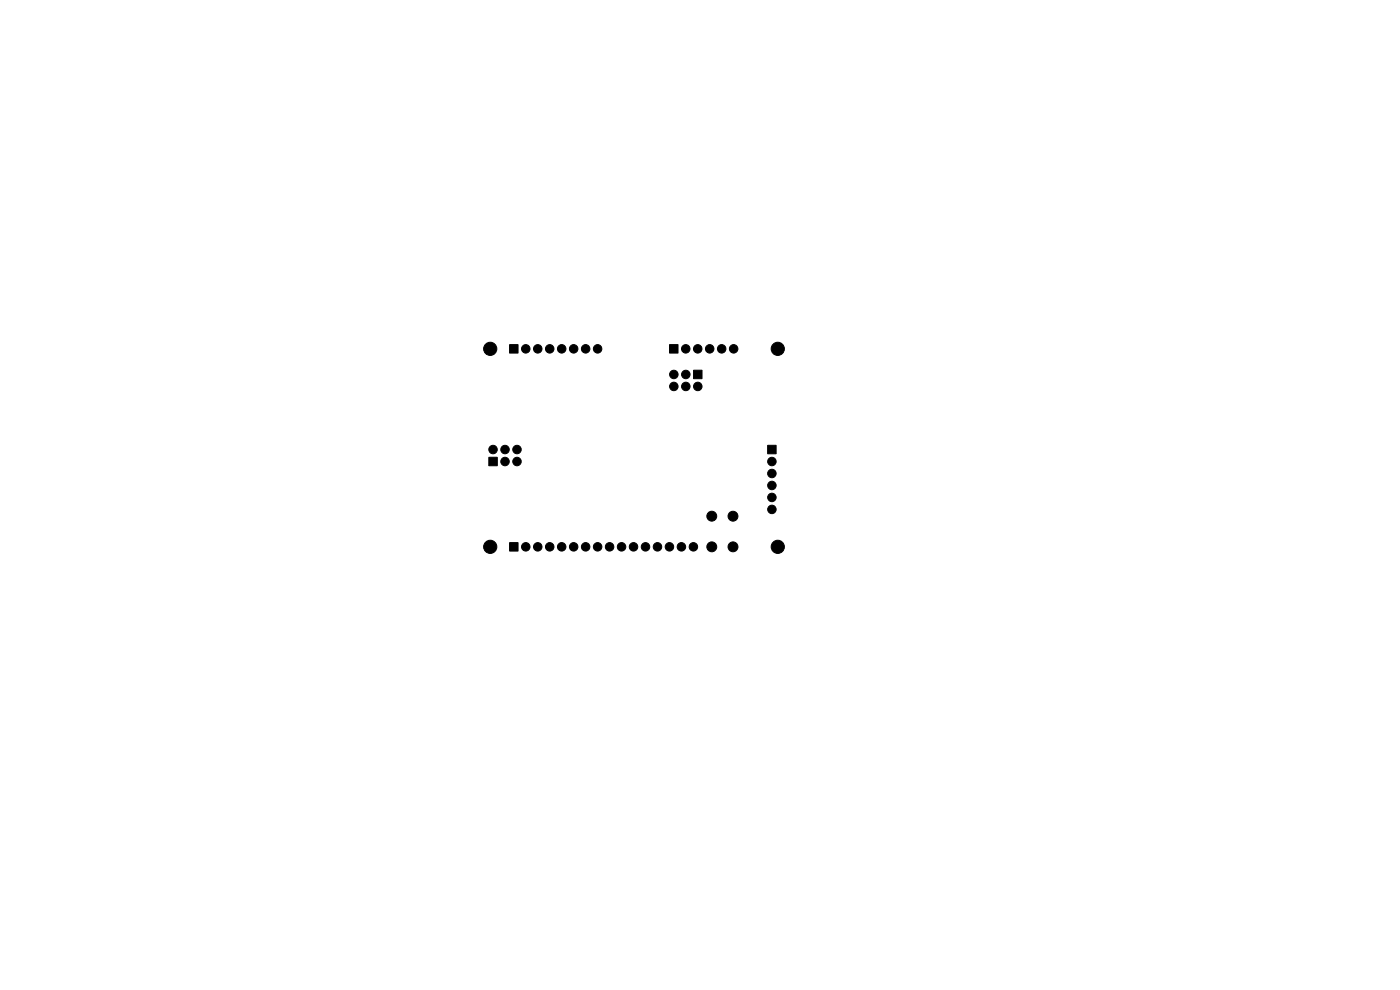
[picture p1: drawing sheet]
<svg xmlns="http://www.w3.org/2000/svg" width="297mm" height="210mm" viewBox="0 0 297 210" stroke-linecap="round" stroke-linejoin="round" font-family="sans-serif">
<g fill="#000" stroke="#000" stroke-width=".21">
<path d="M108.1 73.1h1.8v1.8h-1.8zM142.1 73.1h1.7v1.8h-1.7zM147.1 78.6h1.8v1.7h-1.8zM103.7 97h1.8v1.8h-1.8zM162.9 94.5h1.7v1.7h-1.7zM108.1 115.1h1.8v1.8h-1.8z"/>
<circle cx="104" cy="74" r="1.4"/>
<circle cx="111.5" cy="74" r=".9"/>
<circle cx="114.1" cy="74" r=".9"/>
<circle cx="116.6" cy="74" r=".9"/>
<circle cx="119.2" cy="74" r=".9"/>
<circle cx="121.7" cy="74" r=".9"/>
<circle cx="124.2" cy="74" r=".9"/>
<circle cx="126.8" cy="74" r=".9"/>
<circle cx="143" cy="79.4" r=".9"/>
<circle cx="145.5" cy="74" r=".9"/>
<circle cx="145.5" cy="79.4" r=".9"/>
<circle cx="148" cy="74" r=".9"/>
<circle cx="150.6" cy="74" r=".9"/>
<circle cx="153.1" cy="74" r=".9"/>
<circle cx="155.6" cy="74" r=".9"/>
<circle cx="165" cy="74" r="1.4"/>
<circle cx="104.6" cy="95.4" r=".9"/>
<circle cx="107.1" cy="97.9" r=".9"/>
<circle cx="107.1" cy="95.4" r=".9"/>
<circle cx="109.7" cy="97.9" r=".9"/>
<circle cx="109.7" cy="95.4" r=".9"/>
<circle cx="143" cy="82" r=".9"/>
<circle cx="145.5" cy="82" r=".9"/>
<circle cx="148" cy="82" r=".9"/>
<circle cx="163.8" cy="97.9" r=".9"/>
<circle cx="104" cy="116" r="1.4"/>
<circle cx="111.5" cy="116" r=".9"/>
<circle cx="114.1" cy="116" r=".9"/>
<circle cx="116.6" cy="116" r=".9"/>
<circle cx="119.2" cy="116" r=".9"/>
<circle cx="121.7" cy="116" r=".9"/>
<circle cx="124.2" cy="116" r=".9"/>
<circle cx="126.8" cy="116" r=".9"/>
<circle cx="129.3" cy="116" r=".9"/>
<circle cx="131.9" cy="116" r=".9"/>
<circle cx="134.4" cy="116" r=".9"/>
<circle cx="136.9" cy="116" r=".9"/>
<circle cx="139.5" cy="116" r=".9"/>
<circle cx="142" cy="116" r=".9"/>
<circle cx="144.6" cy="116" r=".9"/>
<circle cx="147.1" cy="116" r=".9"/>
<circle cx="151" cy="109.5" r="1.05"/>
<circle cx="151" cy="116" r="1.05"/>
<circle cx="155.5" cy="109.5" r="1.05"/>
<circle cx="155.5" cy="116" r="1.05"/>
<circle cx="163.8" cy="100.4" r=".9"/>
<circle cx="163.8" cy="105.5" r=".9"/>
<circle cx="163.8" cy="103" r=".9"/>
<circle cx="163.8" cy="108.1" r=".9"/>
<circle cx="165" cy="116" r="1.4"/>
</g>
</svg>
